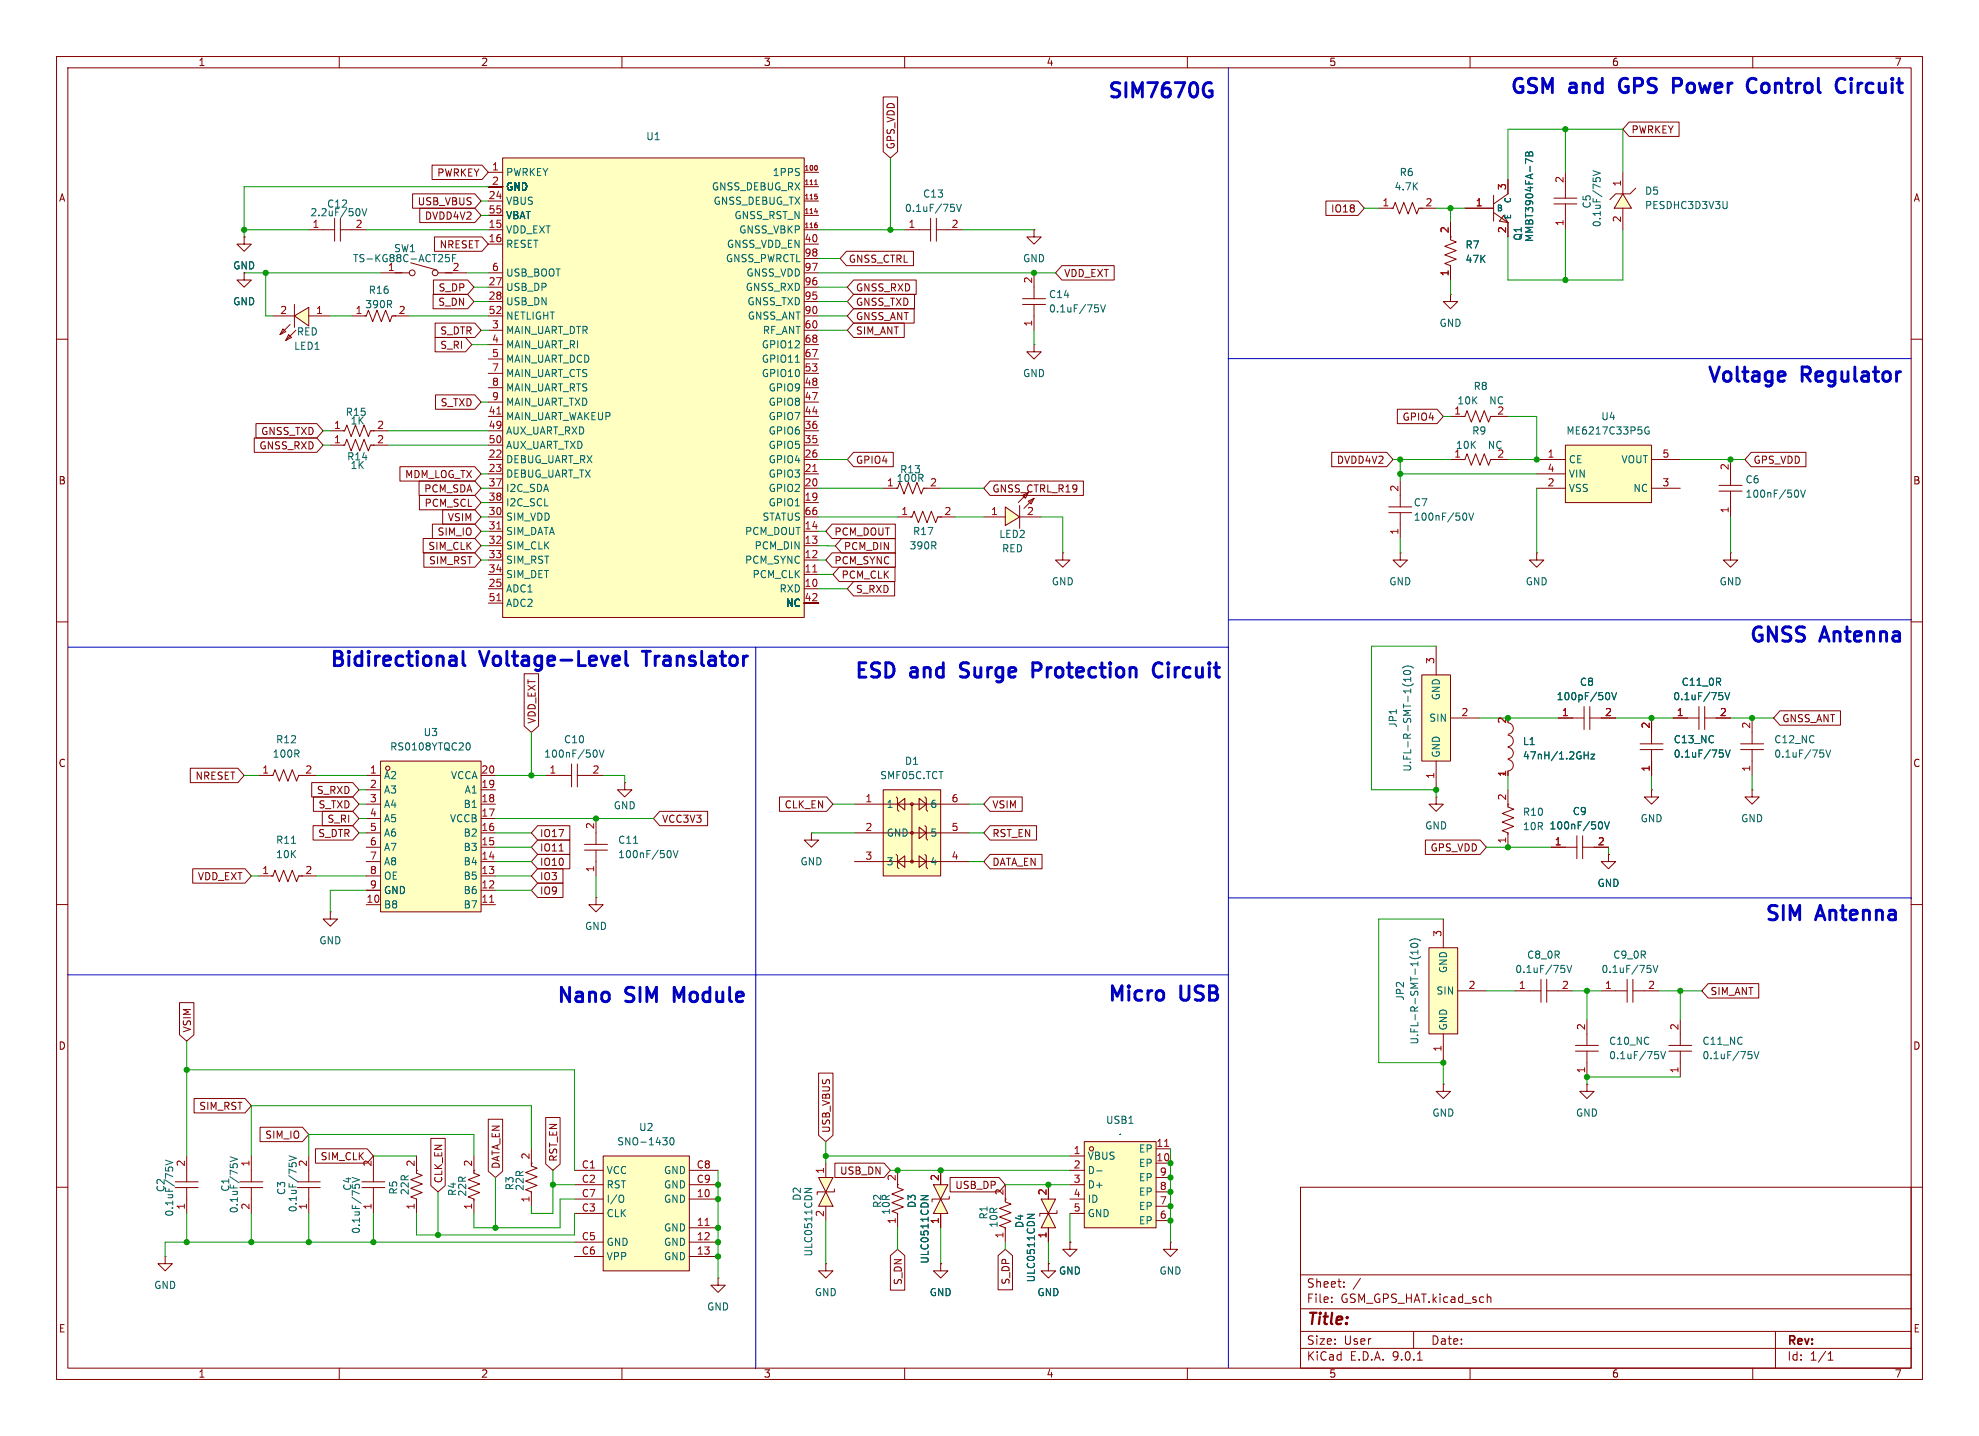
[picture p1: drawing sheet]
<svg xmlns="http://www.w3.org/2000/svg" width="350mm" height="254mm" viewBox="0 0 350 254" stroke-linecap="round" stroke-linejoin="round" font-family="sans-serif">
<defs><g id="words">
<g font-size="3.5" fill="#0000c2">
<text x="266.8" y="17.3">GSM</text>
<text x="277.6" y="17.3">and</text>
<text x="287.4" y="17.3">GPS</text>
<text x="297.9" y="17.3">Power</text>
<text x="312.1" y="17.3">Control</text>
<text x="328.8" y="17.3">Circuit</text>
<text x="195.6" y="18">SIM7670G</text>
<text x="301.7" y="68.3">Voltage</text>
<text x="318.6" y="68.3">Regulator</text>
<text x="58" y="118.6">Bidirectional</text>
<text x="85.1" y="118.6">Voltage-Level</text>
<text x="114.9" y="118.6">Translator</text>
<text x="309.1" y="114.3">GNSS</text>
<text x="322.1" y="114.3">Antenna</text>
<text x="150.8" y="120.7">ESD</text>
<text x="161" y="120.7">and</text>
<text x="170.9" y="120.7">Surge</text>
<text x="184.6" y="120.7">Protection</text>
<text x="207" y="120.7">Circuit</text>
<text x="311.9" y="163.6">SIM</text>
<text x="321.3" y="163.6">Antenna</text>
<text x="98.2" y="178.1">Nano</text>
<text x="110.7" y="178.1">SIM</text>
<text x="120.2" y="178.1">Module</text>
<text x="195.6" y="177.8">Micro</text>
<text x="208.7" y="177.8">USB</text>
</g>
<text font-size="2.8" fill="#840000" x="231" y="234.9">Title:</text>
<g font-size="2.1" fill="#840000">
<text x="231" y="228">Sheet:</text>
<text x="231" y="230.7">File:</text>
<text x="237.1" y="230.7">GSM_GPS_HAT.kicad_sch</text>
<text x="231" y="238.1">Size:</text>
<text x="237.7" y="238.1">User</text>
<text x="253" y="238.1">Date:</text>
<text x="316" y="238.3">Rev:</text>
<text x="231" y="240.9">KiCad</text>
<text x="238.7" y="240.9">E.D.A.</text>
<text x="246.3" y="240.9">9.0.1</text>
<text x="316" y="240.9">Id:</text>
<text x="320.1" y="240.9">1/1</text>
</g>
<g font-size="1.8" fill="#840000">
<text x="35" y="11.9">1</text>
<text x="85" y="11.9">2</text>
<text x="135" y="11.9">3</text>
<text x="185" y="11.9">4</text>
<text x="235" y="11.9">5</text>
<text x="285" y="11.9">6</text>
<text x="335" y="11.9">7</text>
<text x="288.4" y="23.8">PWRKEY</text>
<text x="158.4" y="26.5" transform="rotate(-90 158.4 26.5)">GPS_VDD</text>
<text x="10.3" y="35.9">A</text>
<text x="77.2" y="31.4">PWRKEY</text>
<text x="338.4" y="35.9">A</text>
<text x="73.8" y="36.5">USB_VBUS</text>
<text x="75.1" y="39.1">DVDD4V2</text>
<text x="235.3" y="37.8">IO18</text>
<text x="41.1" y="47.9">GND</text>
<text x="77.7" y="44.1">NRESET</text>
<text x="150" y="46.7">GNSS_CTRL</text>
<text x="77.5" y="51.8">S_DP</text>
<text x="151.3" y="51.8">GNSS_RXD</text>
<text x="188.1" y="49.2">VDD_EXT</text>
<text x="77.4" y="54.3">S_DN</text>
<text x="77.8" y="59.4">S_DTR</text>
<text x="151.3" y="54.3">GNSS_TXD</text>
<text x="151.3" y="56.8">GNSS_ANT</text>
<text x="151.3" y="59.4">SIM_ANT</text>
<text x="77.8" y="61.9">S_RI</text>
<text x="46.1" y="77.2">GNSS_TXD</text>
<text x="77.8" y="72.1">S_TXD</text>
<text x="248" y="74.6">GPIO4</text>
<text x="45.8" y="79.7">GNSS_RXD</text>
<text x="151.3" y="82.2">GPIO4</text>
<text x="236.3" y="82.2">DVDD4V2</text>
<text x="310" y="82.2">GPS_VDD</text>
<text x="10.3" y="85.9">B</text>
<text x="71.5" y="84.8">MDM_LOG_TX</text>
<text x="74.9" y="87.3">PCM_SDA</text>
<text x="75" y="89.9">PCM_SCL</text>
<text x="175.4" y="87.3">GNSS_CTRL_R19</text>
<text x="338.3" y="85.9">B</text>
<text x="77.3" y="94.9">SIM_IO</text>
<text x="79.1" y="92.4">VSIM</text>
<text x="147.5" y="94.9">PCM_DOUT</text>
<text x="75.7" y="97.5">SIM_CLK</text>
<text x="75.8" y="100">SIM_RST</text>
<text x="147.5" y="100">PCM_SYNC</text>
<text x="149.2" y="97.5">PCM_DIN</text>
<text x="148.7" y="102.6">PCM_CLK</text>
<text x="151.3" y="105.1">S_RXD</text>
<text x="94.9" y="128.1" transform="rotate(-90 94.9 128.1)">VDD_EXT</text>
<text x="315.1" y="128">GNSS_ANT</text>
<text x="10.3" y="135.9">C</text>
<text x="338.3" y="135.9">C</text>
<text x="34.5" y="138.1">NRESET</text>
<text x="55.9" y="140.7">S_RXD</text>
<text x="56.2" y="143.2">S_TXD</text>
<text x="138.7" y="143.2">CLK_EN</text>
<text x="175.4" y="143.2">VSIM</text>
<text x="56.2" y="148.3">S_DTR</text>
<text x="57.8" y="145.7">S_RI</text>
<text x="95.4" y="148.3">IO17</text>
<text x="117" y="145.7">VCC3V3</text>
<text x="175.4" y="148.3">RST_EN</text>
<text x="34.9" y="155.9">VDD_EXT</text>
<text x="95.4" y="155.9">IO3</text>
<text x="95.4" y="150.8">IO11</text>
<text x="95.4" y="153.4">IO10</text>
<text x="175.4" y="153.4">DATA_EN</text>
<text x="252.9" y="150.8">GPS_VDD</text>
<text x="95.4" y="158.4">IO9</text>
<text x="302.4" y="176.2">SIM_ANT</text>
<text x="10.3" y="185.9">D</text>
<text x="34" y="182.7" transform="rotate(-90 34 182.7)">VSIM</text>
<text x="338.3" y="185.9">D</text>
<text x="35.1" y="196.5">SIM_RST</text>
<text x="46.8" y="201.6">SIM_IO</text>
<text x="147" y="200.5" transform="rotate(-90 147 200.5)">USB_VBUS</text>
<text x="56.6" y="205.4">SIM_CLK</text>
<text x="78.4" y="209.4" transform="rotate(-90 78.4 209.4)">CLK_EN</text>
<text x="88.6" y="206.9" transform="rotate(-90 88.6 206.9)">DATA_EN</text>
<text x="98.7" y="205.6" transform="rotate(-90 98.7 205.6)">RST_EN</text>
<text x="148.5" y="208">USB_DN</text>
<text x="168.9" y="210.5">USB_DP</text>
<text x="159.7" y="227.4" transform="rotate(-90 159.7 227.4)">S_DN</text>
<text x="178.8" y="227.3" transform="rotate(-90 178.8 227.3)">S_DP</text>
<text x="10.3" y="235.9">E</text>
<text x="338.3" y="235.9">E</text>
<text x="35" y="243.9">1</text>
<text x="85" y="243.9">2</text>
<text x="135" y="243.9">3</text>
<text x="185" y="243.9">4</text>
<text x="235" y="243.9">5</text>
<text x="285" y="243.9">6</text>
<text x="335" y="243.9">7</text>
</g>
<g font-size="1.8" fill="#006464">
<text x="114.2" y="25">U1</text>
<text x="89.4" y="31.3">PWRKEY</text>
<text x="89.4" y="33.9">GND</text>
<text x="125.8" y="33.9">GNSS_DEBUG_RX</text>
<text x="136.6" y="31.3">1PPS</text>
<text x="163.2" y="35.2">C13</text>
<text x="246.5" y="33.9">4.7K</text>
<text x="247.5" y="31.3">R6</text>
<text x="290.8" y="34.6">D5</text>
<text x="54.8" y="38.5">2.2uF/50V</text>
<text x="57.7" y="36.9">C12</text>
<text x="89.4" y="36.4">VBUS</text>
<text x="89.4" y="39">VBAT</text>
<text x="89.4" y="41.5">VDD_EXT</text>
<text x="126.1" y="36.4">GNSS_DEBUG_TX</text>
<text x="129.8" y="39">GNSS_RST_N</text>
<text x="130.6" y="41.5">GNSS_VBKP</text>
<text x="159.9" y="37.7">0.1uF/75V</text>
<text x="281.5" y="37" transform="rotate(-90 281.5 37)">C5</text>
<text x="283.3" y="40.3" transform="rotate(-90 283.3 40.3)">0.1uF/75V</text>
<text x="290.8" y="37.2">PESDHC3D3V3U</text>
<text x="62.3" y="46.6">TS-KG88C-ACT25F</text>
<text x="69.6" y="44.8">SW1</text>
<text x="89.4" y="44">RESET</text>
<text x="128.3" y="46.6">GNSS_PWRCTL</text>
<text x="128.5" y="44">GNSS_VDD_EN</text>
<text x="180.8" y="46.6">GND</text>
<text x="259.1" y="44.2">R7</text>
<text x="259.1" y="46.7">47K</text>
<text x="269.3" y="42.7" transform="rotate(-90 269.3 42.7)">Q1</text>
<text x="271.4" y="42.9" transform="rotate(-90 271.4 42.9)">MMBT3904FA-7B</text>
<text x="65.1" y="52.2">R16</text>
<text x="68.5" y="48">1</text>
<text x="79.9" y="48">2</text>
<text x="89.4" y="49.1">USB_BOOT</text>
<text x="89.4" y="51.7">USB_DP</text>
<text x="131.8" y="51.7">GNSS_RXD</text>
<text x="131.9" y="49.1">GNSS_VDD</text>
<text x="185.4" y="52.9">C14</text>
<text x="41.1" y="54.2">GND</text>
<text x="52.4" y="59.5">RED</text>
<text x="64.5" y="54.7">390R</text>
<text x="89.4" y="54.2">USB_DN</text>
<text x="89.4" y="56.7">NETLIGHT</text>
<text x="89.4" y="59.3">MAIN_UART_DTR</text>
<text x="132.1" y="54.2">GNSS_TXD</text>
<text x="132.2" y="56.7">GNSS_ANT</text>
<text x="134.8" y="59.3">RF_ANT</text>
<text x="185.4" y="55.5">0.1uF/75V</text>
<text x="254.5" y="58">GND</text>
<text x="51.9" y="62.1">LED1</text>
<text x="89.4" y="61.8">MAIN_UART_RI</text>
<text x="89.4" y="64.4">MAIN_UART_DCD</text>
<text x="134.6" y="61.8">GPIO12</text>
<text x="134.6" y="64.4">GPIO11</text>
<text x="89.4" y="66.9">MAIN_UART_CTS</text>
<text x="89.4" y="69.4">MAIN_UART_RTS</text>
<text x="89.4" y="72">MAIN_UART_TXD</text>
<text x="134.6" y="66.9">GPIO10</text>
<text x="135.8" y="69.4">GPIO9</text>
<text x="135.8" y="72">GPIO8</text>
<text x="180.8" y="66.9">GND</text>
<text x="257.7" y="71.7">10K</text>
<text x="260.5" y="69.2">R8</text>
<text x="263.7" y="71.7">NC</text>
<text x="61" y="73.8">R15</text>
<text x="61.9" y="75.3">1K</text>
<text x="89.4" y="74.5">MAIN_UART_WAKEUP</text>
<text x="89.4" y="77.1">AUX_UART_RXD</text>
<text x="135.8" y="74.5">GPIO7</text>
<text x="135.8" y="77.1">GPIO6</text>
<text x="260.3" y="77.1">R9</text>
<text x="276.9" y="77.1">ME6217C33P5G</text>
<text x="283.1" y="74.5">U4</text>
<text x="61.3" y="81.6">R14</text>
<text x="61.9" y="83.2">1K</text>
<text x="89.4" y="79.6">AUX_UART_TXD</text>
<text x="89.4" y="82.1">DEBUG_UART_RX</text>
<text x="135.8" y="79.6">GPIO5</text>
<text x="135.8" y="82.1">GPIO4</text>
<text x="159.1" y="83.9">R13</text>
<text x="257.4" y="79.6">10K</text>
<text x="263.4" y="79.6">NC</text>
<text x="264.7" y="81">2</text>
<text x="277.4" y="82.1">CE</text>
<text x="286.7" y="82.1">VOUT</text>
<text x="89.4" y="84.7">DEBUG_UART_TX</text>
<text x="89.4" y="87.2">I2C_SDA</text>
<text x="89.4" y="89.8">I2C_SCL</text>
<text x="135.8" y="84.7">GPIO3</text>
<text x="135.8" y="87.2">GPIO2</text>
<text x="135.8" y="89.8">GPIO1</text>
<text x="158.5" y="85.4">100R</text>
<text x="249.9" y="89.8">C7</text>
<text x="277.4" y="84.7">VIN</text>
<text x="277.4" y="87.2">VSS</text>
<text x="288.8" y="87.2">NC</text>
<text x="308.6" y="85.7">C6</text>
<text x="308.6" y="88.2">100nF/50V</text>
<text x="89.4" y="92.3">SIM_VDD</text>
<text x="89.4" y="94.8">SIM_DATA</text>
<text x="131.7" y="94.8">PCM_DOUT</text>
<text x="134.8" y="92.3">STATUS</text>
<text x="161.4" y="94.8">R17</text>
<text x="176.6" y="95.4">LED2</text>
<text x="249.9" y="92.3">100nF/50V</text>
<text x="89.4" y="97.4">SIM_CLK</text>
<text x="89.4" y="99.9">SIM_RST</text>
<text x="131.7" y="99.9">PCM_SYNC</text>
<text x="133.4" y="97.4">PCM_DIN</text>
<text x="160.8" y="97.4">390R</text>
<text x="177.1" y="97.9">RED</text>
<text x="89.4" y="102.5">SIM_DET</text>
<text x="89.4" y="105">ADC1</text>
<text x="89.4" y="107.5">ADC2</text>
<text x="133" y="102.5">PCM_CLK</text>
<text x="137.8" y="105">RXD</text>
<text x="138.9" y="107.5">NC</text>
<text x="185.9" y="103.7">GND</text>
<text x="245.6" y="103.7">GND</text>
<text x="269.7" y="103.7">GND</text>
<text x="304" y="103.7">GND</text>
<text x="254.9" y="124" transform="rotate(-90 254.9 124)">GND</text>
<text x="275.2" y="124.1">100pF/50V</text>
<text x="279.3" y="121.5">C8</text>
<text x="295.8" y="124.1">0.1uF/75V</text>
<text x="297.3" y="121.5">C11_0R</text>
<text x="48.7" y="131.7">R12</text>
<text x="74.8" y="130.4">U3</text>
<text x="99.7" y="131.7">C10</text>
<text x="247.2" y="128.8" transform="rotate(-90 247.2 128.8)">JP1</text>
<text x="252.7" y="127.9">SIN</text>
<text x="269.2" y="132">L1</text>
<text x="295.9" y="131.7">C13_NC</text>
<text x="313.7" y="131.7">C12_NC</text>
<text x="48.1" y="134.2">100R</text>
<text x="68.9" y="132.9">RS0108YTQC20</text>
<text x="96.1" y="134.2">100nF/50V</text>
<text x="159.9" y="135.5">D1</text>
<text x="249.8" y="136.6" transform="rotate(-90 249.8 136.6)">U.FL-R-SMT-1(10)</text>
<text x="254.9" y="134.1" transform="rotate(-90 254.9 134.1)">GND</text>
<text x="269.2" y="134.5">47nH/1.2GHz</text>
<text x="295.9" y="134.2">0.1uF/75V</text>
<text x="313.7" y="134.2">0.1uF/75V</text>
<text x="67.8" y="138">A2</text>
<text x="67.8" y="140.6">A3</text>
<text x="67.8" y="143.1">A4</text>
<text x="79.7" y="138">VCCA</text>
<text x="81.9" y="143.1">B1</text>
<text x="82.1" y="140.6">A1</text>
<text x="108.5" y="143.4">GND</text>
<text x="155.6" y="138">SMF05C.TCT</text>
<text x="156.7" y="143.1">1</text>
<text x="164.4" y="143.1">6</text>
<text x="48.7" y="149.5">R11</text>
<text x="67.8" y="145.6">A5</text>
<text x="67.8" y="148.2">A6</text>
<text x="79.5" y="145.6">VCCB</text>
<text x="81.9" y="148.2">B2</text>
<text x="109.2" y="149.5">C11</text>
<text x="156.7" y="148.2">GND</text>
<text x="164.4" y="148.2">5</text>
<text x="252" y="146.9">GND</text>
<text x="269.2" y="144.5">R10</text>
<text x="269.2" y="147">10R</text>
<text x="273.9" y="146.9">100nF/50V</text>
<text x="278.1" y="144.4">C9</text>
<text x="290.1" y="145.6">GND</text>
<text x="307.8" y="145.6">GND</text>
<text x="48.7" y="152">10K</text>
<text x="67.8" y="150.7">A7</text>
<text x="67.8" y="153.3">A8</text>
<text x="67.8" y="155.8">OE</text>
<text x="81.9" y="150.7">B3</text>
<text x="81.9" y="153.3">B4</text>
<text x="81.9" y="155.8">B5</text>
<text x="109.2" y="152">100nF/50V</text>
<text x="141.5" y="153.3">GND</text>
<text x="156.7" y="153.3">3</text>
<text x="164.4" y="153.3">4</text>
<text x="67.8" y="158.3">GND</text>
<text x="67.8" y="160.9">B8</text>
<text x="81.9" y="158.3">B6</text>
<text x="81.9" y="160.9">B7</text>
<text x="282.4" y="157.1">GND</text>
<text x="56.4" y="167.2">GND</text>
<text x="103.4" y="164.7">GND</text>
<text x="256.1" y="172.2" transform="rotate(-90 256.1 172.2)">GND</text>
<text x="267.9" y="172.3">0.1uF/75V</text>
<text x="270" y="169.8">C8_0R</text>
<text x="283.1" y="172.3">0.1uF/75V</text>
<text x="285.2" y="169.8">C9_0R</text>
<text x="248.5" y="177.1" transform="rotate(-90 248.5 177.1)">JP2</text>
<text x="254" y="176.1">SIN</text>
<text x="251.1" y="184.9" transform="rotate(-90 251.1 184.9)">U.FL-R-SMT-1(10)</text>
<text x="256.1" y="182.4" transform="rotate(-90 256.1 182.4)">GND</text>
<text x="284.5" y="185">C10_NC</text>
<text x="301" y="185">C11_NC</text>
<text x="284.5" y="187.6">0.1uF/75V</text>
<text x="301" y="187.6">0.1uF/75V</text>
<text x="253.2" y="197.7">GND</text>
<text x="278.6" y="197.7">GND</text>
<text x="109.1" y="202.8">SNO-1430</text>
<text x="112.9" y="200.3">U2</text>
<text x="195.5" y="199">USB1</text>
<text x="107.2" y="207.9">VCC</text>
<text x="117.3" y="207.9">GND</text>
<text x="192.3" y="205.3">VBUS</text>
<text x="192.3" y="207.9">D-</text>
<text x="201.3" y="204.1">EP</text>
<text x="201.3" y="206.6">EP</text>
<text x="201.3" y="209.1">EP</text>
<text x="29.3" y="211" transform="rotate(-90 29.3 211)">C2</text>
<text x="30.8" y="215.3" transform="rotate(-90 30.8 215.3)">0.1uF/75V</text>
<text x="40.7" y="210.9" transform="rotate(-90 40.7 210.9)">C1</text>
<text x="42.3" y="214.7" transform="rotate(-90 42.3 214.7)">0.1uF/75V</text>
<text x="50.6" y="211.5" transform="rotate(-90 50.6 211.5)">C3</text>
<text x="52.7" y="214.5" transform="rotate(-90 52.7 214.5)">0.1uF/75V</text>
<text x="62.3" y="210.7" transform="rotate(-90 62.3 210.7)">C4</text>
<text x="70.5" y="211.4" transform="rotate(-90 70.5 211.4)">R5</text>
<text x="72.5" y="211.5" transform="rotate(-90 72.5 211.5)">22R</text>
<text x="80.9" y="211.7" transform="rotate(-90 80.9 211.7)">R4</text>
<text x="82.7" y="211.8" transform="rotate(-90 82.7 211.8)">22R</text>
<text x="91" y="210.6" transform="rotate(-90 91 210.6)">R3</text>
<text x="92.8" y="210.7" transform="rotate(-90 92.8 210.7)">22R</text>
<text x="107.2" y="210.4">RST</text>
<text x="107.2" y="213">I/O</text>
<text x="107.2" y="215.5">CLK</text>
<text x="117.3" y="210.4">GND</text>
<text x="117.3" y="213">GND</text>
<text x="141.8" y="212.5" transform="rotate(-90 141.8 212.5)">D2</text>
<text x="156.1" y="213.8" transform="rotate(-90 156.1 213.8)">R2</text>
<text x="157.6" y="215" transform="rotate(-90 157.6 215)">10R</text>
<text x="162.2" y="213.8" transform="rotate(-90 162.2 213.8)">D3</text>
<text x="174.9" y="215.8" transform="rotate(-90 174.9 215.8)">R1</text>
<text x="192.3" y="210.4">D+</text>
<text x="192.3" y="213">ID</text>
<text x="192.3" y="215.5">GND</text>
<text x="201.3" y="211.7">EP</text>
<text x="201.3" y="214.2">EP</text>
<text x="63.9" y="218.3" transform="rotate(-90 63.9 218.3)">0.1uF/75V</text>
<text x="107.2" y="220.6">GND</text>
<text x="117.3" y="218">GND</text>
<text x="117.3" y="220.6">GND</text>
<text x="176.6" y="217.3" transform="rotate(-90 176.6 217.3)">10R</text>
<text x="181.2" y="217.3" transform="rotate(-90 181.2 217.3)">D4</text>
<text x="201.3" y="216.8">EP</text>
<text x="107.2" y="223.1">VPP</text>
<text x="117.3" y="223.1">GND</text>
<text x="143.9" y="222.4" transform="rotate(-90 143.9 222.4)">ULC0511CDN</text>
<text x="164.4" y="223.6" transform="rotate(-90 164.4 223.6)">ULC0511CDN</text>
<text x="183.2" y="226.9" transform="rotate(-90 183.2 226.9)">ULC0511CDN</text>
<text x="187.2" y="225.7">GND</text>
<text x="205" y="225.7">GND</text>
<text x="27.2" y="228.2">GND</text>
<text x="125" y="232">GND</text>
<text x="144" y="229.5">GND</text>
<text x="164.3" y="229.5">GND</text>
<text x="183.4" y="229.5">GND</text>
</g>
<g font-size="1.8" fill="#a90000">
<text x="86.3" y="35.3">24</text>
<text x="86.9" y="30.2">1</text>
<text x="86.9" y="32.8">2</text>
<text x="266.4" y="33.7" transform="rotate(-90 266.4 33.7)">3</text>
<text x="276.6" y="32.5" transform="rotate(-90 276.6 32.5)">2</text>
<text x="286.8" y="33.1" transform="rotate(-90 286.8 33.1)">1</text>
<text x="55.2" y="40.4">1</text>
<text x="62.8" y="40.4">2</text>
<text x="86.3" y="37.8">55</text>
<text x="86.3" y="40.4">15</text>
<text x="160.6" y="40.4">1</text>
<text x="168.2" y="40.4">2</text>
<text x="244.4" y="36.6">1</text>
<text x="252" y="36.6">2</text>
<text x="256.3" y="41.3" transform="rotate(-90 256.3 41.3)">2</text>
<text x="260.9" y="36.6">1</text>
<text x="266.4" y="41.3" transform="rotate(-90 266.4 41.3)">2</text>
<text x="276.6" y="40.1" transform="rotate(-90 276.6 40.1)">1</text>
<text x="286.8" y="39.4" transform="rotate(-90 286.8 39.4)">2</text>
<text x="86.3" y="42.9">16</text>
<text x="142.2" y="42.9">40</text>
<text x="142.2" y="45.5">98</text>
<text x="86.3" y="50.5">27</text>
<text x="86.3" y="53.1">28</text>
<text x="86.9" y="48">6</text>
<text x="142.2" y="48">97</text>
<text x="142.2" y="50.5">96</text>
<text x="142.2" y="53.1">95</text>
<text x="182.6" y="50.2" transform="rotate(-90 182.6 50.2)">2</text>
<text x="256.3" y="49" transform="rotate(-90 256.3 49)">1</text>
<text x="49.5" y="55.6">2</text>
<text x="55.8" y="55.6">1</text>
<text x="62.8" y="55.6">1</text>
<text x="70.4" y="55.6">2</text>
<text x="86.3" y="55.6">52</text>
<text x="86.9" y="58.2">3</text>
<text x="142.2" y="55.6">90</text>
<text x="142.2" y="58.2">60</text>
<text x="182.6" y="57.9" transform="rotate(-90 182.6 57.9)">1</text>
<text x="86.9" y="60.7">4</text>
<text x="86.9" y="63.2">5</text>
<text x="86.9" y="65.8">7</text>
<text x="142.2" y="60.7">68</text>
<text x="142.2" y="63.2">67</text>
<text x="142.2" y="65.8">53</text>
<text x="86.9" y="68.3">8</text>
<text x="86.9" y="70.9">9</text>
<text x="142.2" y="68.3">48</text>
<text x="142.2" y="70.9">47</text>
<text x="59" y="75.9">1</text>
<text x="66.6" y="75.9">2</text>
<text x="86.3" y="73.4">41</text>
<text x="86.3" y="75.9">49</text>
<text x="142.2" y="73.4">44</text>
<text x="142.2" y="75.9">36</text>
<text x="257.1" y="73.4">1</text>
<text x="264.7" y="73.4">2</text>
<text x="59" y="78.5">1</text>
<text x="66.6" y="78.5">2</text>
<text x="86.3" y="78.5">50</text>
<text x="86.3" y="81">22</text>
<text x="86.3" y="83.6">23</text>
<text x="142.2" y="78.5">35</text>
<text x="142.2" y="81">26</text>
<text x="142.2" y="83.6">21</text>
<text x="257.1" y="81">1</text>
<text x="273.6" y="81">1</text>
<text x="273.6" y="83.6">4</text>
<text x="293.9" y="81">5</text>
<text x="305.8" y="83.3" transform="rotate(-90 305.8 83.3)">2</text>
<text x="86.3" y="86.1">37</text>
<text x="86.3" y="88.6">38</text>
<text x="142.2" y="86.1">20</text>
<text x="142.2" y="88.6">19</text>
<text x="156.8" y="86.1">1</text>
<text x="164.4" y="86.1">2</text>
<text x="247.4" y="87.1" transform="rotate(-90 247.4 87.1)">2</text>
<text x="273.6" y="86.1">2</text>
<text x="293.9" y="86.1">3</text>
<text x="86.3" y="91.2">30</text>
<text x="86.3" y="93.7">31</text>
<text x="142.2" y="91.2">66</text>
<text x="142.2" y="93.7">14</text>
<text x="159.3" y="91.2">1</text>
<text x="166.9" y="91.2">2</text>
<text x="175.2" y="91.2">1</text>
<text x="181.5" y="91.2">2</text>
<text x="247.4" y="94.7" transform="rotate(-90 247.4 94.7)">1</text>
<text x="305.8" y="90.9" transform="rotate(-90 305.8 90.9)">1</text>
<text x="86.3" y="96.3">32</text>
<text x="86.3" y="98.8">33</text>
<text x="86.3" y="101.3">34</text>
<text x="142.2" y="96.3">13</text>
<text x="142.2" y="98.8">12</text>
<text x="142.2" y="101.3">11</text>
<text x="86.3" y="103.9">25</text>
<text x="86.3" y="106.4">51</text>
<text x="142.2" y="103.9">10</text>
<text x="142.2" y="106.4">42</text>
<text x="253.7" y="117.5" transform="rotate(-90 253.7 117.5)">3</text>
<text x="258.4" y="126.7">2</text>
<text x="266.4" y="128.1" transform="rotate(-90 266.4 128.1)">2</text>
<text x="276.2" y="126.7">1</text>
<text x="283.8" y="126.7">2</text>
<text x="291.8" y="129" transform="rotate(-90 291.8 129)">2</text>
<text x="296.5" y="126.7">1</text>
<text x="304.1" y="126.7">2</text>
<text x="309.6" y="129" transform="rotate(-90 309.6 129)">2</text>
<text x="46.3" y="136.9">1</text>
<text x="53.9" y="136.9">2</text>
<text x="65.3" y="136.9">1</text>
<text x="85" y="136.9">20</text>
<text x="97.1" y="136.9">1</text>
<text x="104.7" y="136.9">2</text>
<text x="253.7" y="137.9" transform="rotate(-90 253.7 137.9)">1</text>
<text x="266.4" y="137.5" transform="rotate(-90 266.4 137.5)">1</text>
<text x="291.8" y="136.6" transform="rotate(-90 291.8 136.6)">1</text>
<text x="309.6" y="136.6" transform="rotate(-90 309.6 136.6)">1</text>
<text x="65.3" y="139.4">2</text>
<text x="65.3" y="142">3</text>
<text x="85" y="139.4">19</text>
<text x="85" y="142">18</text>
<text x="153" y="142">1</text>
<text x="168.2" y="142">6</text>
<text x="266.4" y="141.7" transform="rotate(-90 266.4 141.7)">2</text>
<text x="65.3" y="144.5">4</text>
<text x="65.3" y="147.1">5</text>
<text x="65.3" y="149.6">6</text>
<text x="85" y="144.5">17</text>
<text x="85" y="147.1">16</text>
<text x="85" y="149.6">15</text>
<text x="105.2" y="146.8" transform="rotate(-90 105.2 146.8)">2</text>
<text x="153" y="147.1">2</text>
<text x="168.2" y="147.1">5</text>
<text x="266.4" y="149.3" transform="rotate(-90 266.4 149.3)">1</text>
<text x="274.9" y="149.6">1</text>
<text x="282.5" y="149.6">2</text>
<text x="46.3" y="154.7">1</text>
<text x="53.9" y="154.7">2</text>
<text x="65.3" y="152.1">7</text>
<text x="65.3" y="154.7">8</text>
<text x="85" y="152.1">14</text>
<text x="85" y="154.7">13</text>
<text x="105.2" y="154.4" transform="rotate(-90 105.2 154.4)">1</text>
<text x="153" y="152.1">3</text>
<text x="168.2" y="152.1">4</text>
<text x="64.7" y="159.8">10</text>
<text x="65.3" y="157.2">9</text>
<text x="85" y="157.2">12</text>
<text x="85" y="159.8">11</text>
<text x="255" y="165.8" transform="rotate(-90 255 165.8)">3</text>
<text x="259.6" y="175">2</text>
<text x="268.5" y="175">1</text>
<text x="276.2" y="175">2</text>
<text x="283.8" y="175">1</text>
<text x="291.4" y="175">2</text>
<text x="280.4" y="182.3" transform="rotate(-90 280.4 182.3)">2</text>
<text x="296.9" y="182.3" transform="rotate(-90 296.9 182.3)">2</text>
<text x="255" y="186.1" transform="rotate(-90 255 186.1)">1</text>
<text x="280.4" y="189.9" transform="rotate(-90 280.4 189.9)">1</text>
<text x="296.9" y="189.9" transform="rotate(-90 296.9 189.9)">1</text>
<text x="204.4" y="202.9">11</text>
<text x="32.8" y="206.4" transform="rotate(-90 32.8 206.4)">2</text>
<text x="44.2" y="206.4" transform="rotate(-90 44.2 206.4)">1</text>
<text x="54.4" y="206.4" transform="rotate(-90 54.4 206.4)">2</text>
<text x="65.8" y="206.4" transform="rotate(-90 65.8 206.4)">2</text>
<text x="73.4" y="206.4" transform="rotate(-90 73.4 206.4)">2</text>
<text x="83.6" y="206.4" transform="rotate(-90 83.6 206.4)">2</text>
<text x="93.7" y="205.2" transform="rotate(-90 93.7 205.2)">2</text>
<text x="102.8" y="206.8">C1</text>
<text x="102.8" y="209.3">C2</text>
<text x="123.1" y="206.8">C8</text>
<text x="123.1" y="209.3">C9</text>
<text x="145.8" y="207.7" transform="rotate(-90 145.8 207.7)">1</text>
<text x="158.5" y="209" transform="rotate(-90 158.5 209)">2</text>
<text x="166.1" y="209" transform="rotate(-90 166.1 209)">2</text>
<text x="189.8" y="204.2">1</text>
<text x="189.8" y="206.8">2</text>
<text x="189.8" y="209.3">3</text>
<text x="204.4" y="205.5">10</text>
<text x="205" y="208">9</text>
<text x="32.8" y="214.1" transform="rotate(-90 32.8 214.1)">1</text>
<text x="44.2" y="214.1" transform="rotate(-90 44.2 214.1)">2</text>
<text x="54.4" y="214.1" transform="rotate(-90 54.4 214.1)">1</text>
<text x="65.8" y="214.1" transform="rotate(-90 65.8 214.1)">1</text>
<text x="73.4" y="214.1" transform="rotate(-90 73.4 214.1)">1</text>
<text x="83.6" y="214.1" transform="rotate(-90 83.6 214.1)">1</text>
<text x="93.7" y="212.8" transform="rotate(-90 93.7 212.8)">1</text>
<text x="102.8" y="211.8">C7</text>
<text x="102.8" y="214.4">C3</text>
<text x="123.1" y="211.8">10</text>
<text x="145.8" y="215.3" transform="rotate(-90 145.8 215.3)">2</text>
<text x="177.5" y="211.5" transform="rotate(-90 177.5 211.5)">2</text>
<text x="185.2" y="211.5" transform="rotate(-90 185.2 211.5)">2</text>
<text x="189.8" y="211.8">4</text>
<text x="189.8" y="214.4">5</text>
<text x="205" y="210.6">8</text>
<text x="205" y="213.1">7</text>
<text x="205" y="215.6">6</text>
<text x="102.8" y="219.5">C5</text>
<text x="102.8" y="222">C6</text>
<text x="123.1" y="216.9">11</text>
<text x="123.1" y="219.5">12</text>
<text x="123.1" y="222">13</text>
<text x="158.5" y="216.6" transform="rotate(-90 158.5 216.6)">1</text>
<text x="166.1" y="216.6" transform="rotate(-90 166.1 216.6)">1</text>
<text x="177.5" y="219.1" transform="rotate(-90 177.5 219.1)">1</text>
<text x="185.2" y="219.1" transform="rotate(-90 185.2 219.1)">1</text>
</g>
<g font-size="1.4" fill="#006464">
<text x="264.7" y="37.6">B</text>
<text x="267.4" y="38.9" transform="rotate(-90 267.4 38.9)">E</text>
<text x="267.4" y="36.1" transform="rotate(-90 267.4 36.1)">C</text>
</g>
<g font-size="1.2" fill="#a90000">
<text x="142.2" y="30.2">100</text>
<text x="142.2" y="32.8">111</text>
<text x="142.2" y="35.3">115</text>
<text x="142.2" y="37.8">114</text>
<text x="142.2" y="40.4">116</text>
</g>
</g></defs>
<g fill="none" stroke="#840000" stroke-width=".18">
<path d="M10 10h330v234h-330zM12 12h326v230h-326zM60 10v2M110 10v2M160 10v2M210 10v2M260 10v2M310 10v2M164.6 38.6v4.1M165.6 38.6v4.1M160 40.6h4.6M165.6 40.6h4.6"/>
<path d="M182.9 40.6v1.3h1.2l-1.2 1.3-1.3-1.3h1.3M182.9 40.6h.1M10 60h2M338 60h2M10 110h2M338 110h2M45.7 137.2h2.6l.3-1.1 .8 2.1 .8-2.1 .7 2.1 .8-2.1 .8 2.1 .3-1h.3M53 137.2h2.9M10 160h2M45.7 154.9h2.6l.3-1 .8 2.1 .8-2.1 .7 2.1 .8-2.1 .8 2.1 .3-1.1h.3M53 154.9h2.9M338 160h2"/>
<path d="M10 210h2M31 210.1h4.1M31 209h4.1M33 204.5v4.5M33 210.1v4.5M42.4 210.1h4.1M42.4 209h4.1M44.4 204.5v4.5M44.4 210.1v4.5M230 210h108v32h-108zM338 210h2M29.2 222.3v1.2h1.3l-1.3 1.3-1.3-1.3h1.3"/>
<path d="M29.2 222.3h.1M230 238.5h108M230 235.5h108M230 231.5h108M230 225.5h108M235.5 230.2v.2M235.5 229.5v.1M237.7 227.5v.2M237.7 226.8v.1M240.6 226.1l-1.3 1.9M250 235.5v3M263.1 229.5h.5l.1 .9"/>
<path d="M314 235.5v6.5M323.3 239.5l.5-.4v1.5M60 242v2M110 242v2M160 242v2M210 242v2M250.7 240.6h.8M260 242v2M310 242v2M323.3 240.6h.9"/>
</g>
<path d="M168.2 36.1h.6M168.6 36.6l.2 .3v.3l-.2 .2M169.2 36.1l.4 1.3 .4-1.3M51.5 149.2h.8M29.3 206.5v.6M29.3 205.2l1.3 .4-1.3 .5M29.8 206.7l.2-.3h.3l.3 .3M40.7 205.9v.6M40.7 204.6l1.3 .4-1.3 .5M41.2 206.1l.2-.3h.3l.3 .3" fill="none" stroke="#006464" stroke-width=".18"/>
<g fill="#ffffc2">
<path d="M52.1 55.9l2.5-1.5v3.3z"/>
<path d="M51.1 59.2l.5 .5-1.1 .5z"/>
<path d="M50 58.2l.5 .5-1 .5z"/>
</g>
<g fill="none" stroke="#840000" stroke-width=".18">
<path d="M59.2 38.6v4.1M60.2 38.6v4.1M243.8 36.8h2.6l.4-1 .7 2 .8-2 .7 2 .8-2 .8 2 .4-1h.2M251.1 36.8h2.9M256.5 39.4v2.9M43.2 48.3v1.2h1.2l-1.2 1.3-1.3-1.3h1.3M48.3 55.9h3.8M50 58.2l.5 .5-1 .5zM51.1 59.2l.5 .5-1.1 .5zM51.3 57.4l-1.8 1.8M52.1 55.9l2.5-1.5v3.3zM52.1 53.9v4"/>
<path d="M52.3 58.4l-1.8 1.8M54.6 55.9h3.8M54.6 40.6h4.6M60.2 40.6h4.6M180.9 53.9h4M180.9 52.8h4M182.9 48.3v4.5M182.9 53.9v4.5M256.5 42.2v.2l1.1 .4-2.1 .8 2.1 .7-2.1 .8 2.1 .7-2.1 .8 1 .4v2.5M256.5 52.1v1.2h1.3l-1.3 1.3-1.2-1.3h1.2M256.5 52.1h.1M58.4 78.7h2.6l.3-1 .8 2.1 .8-2.1 .7 2.1 .8-2.1 .8 2.1 .3-1.1h.3"/>
<path d="M65.7 78.7h2.9M182.9 61v1.2h1.2l-1.2 1.3-1.3-1.3h1.3M182.9 61h.1M245.6 90.7h4.1M245.6 89.7h4.1M247.6 97.8v1.3h1.3l-1.3 1.2-1.2-1.2h1.2M247.6 97.8h.1M247.6 85.1v4.6M247.6 90.7v4.6M271.8 97.8v1.3h1.2l-1.2 1.2-1.3-1.2h1.3M271.8 97.8h.1M304 86.9h4.1"/>
<path d="M304 85.8h4.1M306.1 97.8v1.3h1.2l-1.2 1.2-1.3-1.2h1.3M306.1 97.8h.1M306.1 81.3v4.5M306.1 86.9v4.5M274.3 149.9h4.6M278.9 147.8v4.1M279.9 149.9h4.6M279.9 147.8v4.1M284.5 151.1v1.3h1.2l-1.2 1.3-1.3-1.3h1.3M284.5 151.1h.1M52.6 210.1h4"/>
<path d="M52.6 209h4M54.6 204.5v4.5M54.6 210.1v4.5"/>
</g>
<g fill="none" stroke="#006464" stroke-width=".18">
<path d="M63.5 37l.2 .4-.2 .7M64 36.9l.4 1.3 .5-1.3M193.6 53.9h.6M194.1 54.4l.2 .2v.3l-.2 .3M194.7 53.9l.4 1.3 .4-1.3M259.1 90.7a.79 .79 0 0 1 0 1.3M259.8 90.7l.4 1.3 .4-1.3M317.8 86.7a.79 .79 0 0 1 0 1.3M318.5 86.7l.4 1.3 .4-1.3M283.1 145.4a.79 .79 0 0 1 0 1.2M283.8 145.4l.4 1.2 .4-1.2M51.1 205.7v.6"/>
<path d="M51.1 204.4l1.3 .5-1.3 .4M51.6 205.9l.3-.2h.3l.2 .2"/>
</g>
<path d="M251.5 119.4h5v15.2h-5z" fill="#ffffc2"/>
<path d="M251.5 119.4h5v15.2h-5zM254 114.3v5.1M254 134.6v5.1M256.5 127h5.1M290.1 132.6h4M290.1 131.6h4M292.1 127v4.6M292.1 132.6v4.6M64 210.1h4.1M64 209h4.1M66 204.5v4.5M66 210.1v4.5" fill="none" stroke="#840000" stroke-width=".18"/>
<path d="M248 118.2a1.46 1.46 0 0 1 2 0M248.3 118.8a.75 .75 0 0 1 1.2 .2 .72 .72 0 0 1-1.3-.1zM249.5 119.8v.7M248 121a1.46 1.46 0 0 0 2 0M249.5 120.2h-1.3l.4 .3M304.1 132.7h.6M304.5 133.1l.3 .3v.3l-.3 .2M305.2 132.7l.4 1.2 .4-1.2M62.3 208.3l1.3 .4-1.3 .4M62.9 209.5h.4l.3 .2" fill="none" stroke="#006464" stroke-width=".18"/>
<path d="M276.9 78.7h15.2v10.2h-15.2z" fill="#ffffc2"/>
<path d="M276.9 78.7h15.2v10.2h-15.2zM271.8 81.3h5.1M271.8 83.8h5.1M271.8 86.4h5.1M292.1 81.3h5.1M292.1 86.4h5.1M309.9 139.7v1.3h1.2l-1.2 1.2-1.3-1.2h1.3M309.9 139.7h.1" fill="none" stroke="#840000" stroke-width=".18"/>
<path d="M291.6 75.6a.59 .59 0 0 0-.7 .5 .59 .59 0 0 0 .7 .6l.1-.5h-.3" fill="none" stroke="#006464" stroke-width=".18"/>
<g fill="#ffffc2">
<path d="M144.8 208.3h2.5l-1.3 2.5z"/>
<path d="M146 210.8l1.3 2.6h-2.5z"/>
</g>
<g fill="none" stroke="#840000" stroke-width=".18">
<path d="M256.5 73.7h2.6l.4-1.1 .7 2.1 .8-2.1 .7 2.1 .8-2.1 .8 2.1 .4-1h.2M263.8 73.7h2.9M156.2 86.4h2.5l.4-1.1 .8 2.1 .8-2.1 .7 2.1 .8-2.1 .7 2.1 .4-1h.3M163.5 86.4h2.9M256.5 81.3h2.6l.4-1 .7 2 .8-2 .7 2 .8-2 .8 2 .4-1h.2M263.8 81.3h2.9M266.7 139.7v2.9M266.7 134.3a1.01 1.01 0 0 1 .9 1.1 1.01 1.01 0 0 1-.9 1M266.7 132.2a1.01 1.01 0 0 1 .9 1 1.01 1.01 0 0 1-.9 1M266.7 130a1.01 1.01 0 0 1 .9 1.1 1.01 1.01 0 0 1-.9 1M266.7 127.8a1.01 1.01 0 0 1 .9 1.1 1.01 1.01 0 0 1-.9 1M275.6 127h4.6"/>
<path d="M280.2 125v4M281.2 127h4.5M281.2 125v4M295.9 127h4.6M300.5 125v4M301.5 127h4.6M301.5 125v4M307.8 132.6h4.1M307.8 131.6h4.1M309.9 127v4.6M309.9 132.6v4.6M143.5 147.3v1.3h1.3l-1.3 1.3-1.3-1.3h1.3"/>
<path d="M143.5 147.3h.1M254 141v1.2h1.3l-1.3 1.3-1.3-1.3h1.3M254 141h.1M266.7 142.5v.2l1 .4-2 .8 2 .8-2 .7 2 .8-2 .7 1 .4v2.6M73.7 207.3v.2l1 .4-2.1 .8 2.1 .7-2.1 .8 2.1 .7-2.1 .8 1.1 .4v2.5M73.7 204.5v2.9M83.8 207.3v.2l1 .4-2 .8 2 .7-2 .8 2 .7-2 .8 1 .4v2.5M83.8 204.5v2.9M144.8 208.3h2.5l-1.3 2.5zM146 210.8l1.3 2.6h-2.5zM146 205.7v2.6M146 213.4v2.5"/>
<path d="M147.6 210.3v.5h-3.1v.5M158.7 209.8v.3l1.1 .3-2.1 .8 2.1 .8-2.1 .7 2.1 .8-2.1 .7 1 .4v2.6M158.7 207v2.9M146 223.5v1.3h1.3l-1.3 1.3-1.2-1.3h1.2M146 223.5h.1"/>
</g>
<path d="M280.2 133.6h.7M280.9 133v1.3M281.4 133.4h.7l-.7 .9h.7M284.4 122.5a.79 .79 0 0 1 0 1.3M285.1 122.5l.4 1.3 .4-1.3M304 122.5h.6M304.5 123l.2 .2v.3l-.2 .3M305.1 122.5l.4 1.3 .4-1.3M321.9 132.7h.6M322.3 133.1l.3 .3v.3l-.3 .2M322.9 132.7l.5 1.2 .4-1.2M142.3 210.2h1.3l-1.3 .7" fill="none" stroke="#006464" stroke-width=".18"/>
<g fill="#ffffc2">
<path d="M156.2 139.7h10.2v15.2h-10.2z"/>
<path d="M158.7 142.2l1.3-1v2.1z"/>
<path d="M158.7 152.4l1.3-1v2z"/>
<path d="M162.6 141.2l1.2 1-1.2 1.1z"/>
<path d="M162.6 146.3l1.2 1-1.2 1z"/>
<path d="M162.6 151.4l1.2 1-1.2 1z"/>
</g>
<g fill="none" stroke="#840000" stroke-width=".18">
<path d="M156.2 139.7h10.2v15.2h-10.2zM151.1 142.2h20.3M151.1 147.3h20.3M151.1 152.4h20.3M158.5 141l.2 .2v2.1l.3 .2M158.5 151.1l.2 .3v2l.3 .3M158.7 142.2l1.3-1v2.1zM158.7 152.4l1.3-1v2zM161.3 142.2v10.2M162.6 141.2l1.2 1-1.2 1.1zM162.6 146.3l1.2 1-1.2 1zM162.6 151.4l1.2 1-1.2 1z"/>
<path d="M163.6 141l.2 .2v2.1l.3 .2M163.6 146.1l.2 .2v2l.3 .3M163.6 151.1l.2 .3v2l.3 .3"/>
<circle cx="161.3" cy="142.2" r=".25"/>
<circle cx="161.3" cy="152.4" r=".25"/>
<circle cx="161.3" cy="147.3" r=".25"/>
</g>
<path d="M106.7 204.5h15.2v20.3h-15.2z" fill="#ffffc2"/>
<g fill="none" stroke="#840000" stroke-width=".18">
<path d="M58.4 76.2h2.6l.3-1 .8 2 .8-2 .7 2 .8-2 .8 2 .3-1h.3M65.7 76.2h2.9M158.7 91.4h2.6l.4-1 .7 2.1 .8-2.1 .8 2.1 .7-2.1 .8 2.1 .4-1.1h.2M166 91.4h2.9M292.1 139.7v1.3h1.3l-1.3 1.2-1.3-1.2h1.3M292.1 139.7h.1M283.2 175.3h4.6M287.8 173.2v4.1M288.8 175.3h4.6M288.8 173.2v4.1M255.3 191.8v1.2h1.2l-1.2 1.3-1.3-1.3h1.3M255.3 191.8h.1"/>
<path d="M101.6 207h5.1M101.6 209.6h5.1M101.6 212.1h5.1M101.6 214.6h5.1M101.6 219.7h5.1M106.7 204.5h15.2v20.3h-15.2zM121.9 207h5.1M121.9 209.6h5.1M121.9 212.1h5.1M121.9 219.7h5.1M121.9 217.2h5.1M101.6 222.3h5.1"/>
<path d="M121.9 222.3h5.1M127 226.1v1.2h1.3l-1.3 1.3-1.3-1.3h1.3M127 226.1h.1"/>
</g>
<path d="M291.3 170.8h.6M291.8 171.2l.2 .3v.3l-.2 .2M292.4 170.8l.4 1.2 .4-1.2M110 211.4l.1 .1a.81 .81 0 0 1-.1 1.2M117.2 201.2h.8l-.4 .5M117.9 201.8v.6M118.6 201.4l.2-.2a.68 .68 0 0 1 .4 .7 .68 .68 0 0 1-.4 .6l-.2-.1-.1-.4z" fill="none" stroke="#006464" stroke-width=".18"/>
<path d="M124.7 216.8h.7" fill="none" stroke="#a90000" stroke-width=".18"/>
<g fill="#ffffc2">
<path d="M177.8 89.7l2.5 1.7-2.5 1.6z"/>
<path d="M181.9 88.7l1-.6-.5 1.1z"/>
</g>
<g fill="none" stroke="#840000" stroke-width=".18">
<path d="M174 91.4h3.8M177.8 89.7l2.5 1.7-2.5 1.6zM180.3 89.4v4.1M180.3 91.4h3.8M181.9 88.7l1-.6-.5 1.1zM181.9 87.1l-1.8 1.8M182.9 88.1l-1.8 1.8M268 175.3h4.5M272.5 173.2v4.1M273.6 175.3h4.5M273.6 173.2v4.1M278.6 185.9h4.1"/>
<path d="M278.6 184.9h4.1M280.7 180.3v4.6M280.7 185.9v4.6M94 206v.2l1 .4-2 .8 2 .8-2 .7 2 .8-2 .7 1 .4v2.6M94 203.2v2.9"/>
</g>
<path d="M276.1 170.8h.6M276.5 171.2l.3 .3v.3l-.3 .2M277.1 170.8l.5 1.2 .4-1.2M292.7 186h.6M293.1 186.5l.3 .2v.3l-.3 .3M293.7 186l.4 1.3 .5-1.3" fill="none" stroke="#006464" stroke-width=".18"/>
<g fill="#ffffc2">
<path d="M166.4 212.1l1.2 2.5h-2.5z"/>
<path d="M165.1 209.6h2.5l-1.2 2.5z"/>
</g>
<path d="M165.1 209.6h2.5l-1.2 2.5zM166.4 212.1l1.2 2.5h-2.5zM166.4 207v2.6M166.4 214.6v2.6M167.9 211.6v.5h-3.1v.5M189.2 219.7v1.3h1.3l-1.3 1.3-1.2-1.3h1.2M189.2 219.7h.1M166.4 223.5v1.3h1.2l-1.2 1.3-1.3-1.3h1.3M166.4 223.5h.1" fill="none" stroke="#840000" stroke-width=".18"/>
<path d="M162.9 211.5h1.3l-1.3 .7" fill="none" stroke="#006464" stroke-width=".18"/>
<g fill="#ffffc2">
<path d="M185.4 214.6l1.3 2.6h-2.6z"/>
<path d="M184.1 212.1h2.6l-1.3 2.5z"/>
</g>
<g fill="none" stroke="#840000" stroke-width=".18">
<path d="M188 97.8v1.3h1.2l-1.2 1.2-1.3-1.2h1.3M188 97.8h.1M280.7 191.8v1.2h1.2l-1.2 1.3-1.3-1.3h1.3M280.7 191.8h.1M177.8 212.3v.3l1 .4-2 .7 2 .8-2 .8 2 .7-2 .8 1 .4v2.5M177.8 209.6v2.8M184.1 212.1h2.6l-1.3 2.5zM185.4 214.6l1.3 2.6h-2.6zM185.4 209.6v2.5M185.4 217.2v2.5M186.9 214.1v.5h-3v.5M207 219.7v1.3h1.3l-1.3 1.3-1.3-1.3h1.3"/>
<path d="M207 219.7h.1M185.4 223.5v1.3h1.3l-1.3 1.3-1.3-1.3h1.3M185.4 223.5h.1"/>
</g>
<path d="M181.7 214.8h1.3l-1.3 .7" fill="none" stroke="#006464" stroke-width=".18"/>
<path d="M191.8 201.9h12.7v15.3h-12.7z" fill="#ffffc2"/>
<g fill="none" stroke="#840000" stroke-width=".18">
<path d="M189.2 204.5h2.6M189.2 207h2.6M189.2 209.6h2.6M189.2 212.1h2.6M189.2 214.6h2.6M191.8 201.9h12.7v15.3h-12.7zM204.5 203.2h2.5M204.5 205.7h2.5M204.5 208.3h2.5M204.5 210.8h2.5M204.5 213.4h2.5M204.5 215.9h2.5"/>
<circle cx="193" cy="203.2" r=".38"/>
</g>
<path d="M194 207.1h.9M198.1 200.7h.1" fill="none" stroke="#006464" stroke-width=".18"/>
<path d="M206 202.8h.7" fill="none" stroke="#a90000" stroke-width=".18"/>
<path d="M252.7 167.6h5.1v15.3h-5.1z" fill="#ffffc2"/>
<path d="M252.7 167.6h5.1v15.3h-5.1zM255.3 162.6v5M257.8 175.3h5.1M255.3 182.9v5.1M295.1 185.9h4.1M295.1 184.9h4.1M297.2 180.3v4.6M297.2 185.9v4.6" fill="none" stroke="#840000" stroke-width=".18"/>
<path d="M249.3 169.2a1.46 1.46 0 0 0 2 0M249.3 166.4a1.46 1.46 0 0 1 2 0M249.6 167a.75 .75 0 0 1 1.2 .3 .72 .72 0 0 1-1.3-.1zM250.8 168.1v.7M250.8 168.4h-1.3l.4 .4M309.2 186h.6M309.6 186.5l.3 .2v.3l-.3 .3M310.2 186l.5 1.3 .4-1.3" fill="none" stroke="#006464" stroke-width=".18"/>
<path d="M265.9 38.1l.8 1.3-1.5-.3z" fill="#ffffc2"/>
<path d="M259.1 36.8h5.1M264.2 34.5v4.6M264.2 37.6l2.5 1.8M265.9 38.1l.8 1.3-1.5-.3zM266.7 31.8v2.5l-2.5 1.8M266.7 39.4v2.5" fill="none" stroke="#840000" stroke-width=".18"/>
<path d="M269.9 27l.3-.1 .2 .3 .1-.3 .3-.1 .3 .3v.5h-1.3zM270.4 27.2v.4M271.1 28.6l-1.3-.5v.8" fill="none" stroke="#006464" stroke-width=".18"/>
<path d="M88.9 27.9h53.3v81.3h-53.3z" fill="#ffffc2"/>
<g fill="none" stroke="#840000" stroke-width=".18">
<path d="M86.4 30.5h2.5M86.4 33h2.5M86.4 35.6h2.5M86.4 38.1h2.5M88.9 27.9h53.3v81.3h-53.3zM142.2 30.5h2.6M142.2 33h2.6M142.2 35.6h2.6M142.2 38.1h2.6M62.2 55.9h2.6l.4-1 .7 2 .8-2 .7 2 .8-2 .8 2 .3-1h.3M67.3 48.3h5.1M69.5 55.9h2.9"/>
<path d="M72.6 46.5l4.6 1.2M77.5 48.3h5M86.4 40.6h2.5M86.4 43.2h2.5M86.4 48.3h2.5M86.4 50.8h2.5M86.4 53.3h2.5M86.4 55.9h2.5M86.4 58.4h2.5M142.2 40.6h2.6M142.2 43.2h2.6M142.2 48.3h2.6"/>
<path d="M142.2 50.8h2.6M142.2 53.3h2.6M142.2 55.9h2.6M142.2 58.4h2.6M142.2 45.7h2.6M86.4 61h2.5M86.4 63.5h2.5M86.4 66h2.5M86.4 68.6h2.5M86.4 71.1h2.5M86.4 73.7h2.5M86.4 76.2h2.5"/>
<path d="M86.4 78.7h2.5M142.2 61h2.6M142.2 63.5h2.6M142.2 66h2.6M142.2 68.6h2.6M142.2 71.1h2.6M142.2 73.7h2.6M142.2 76.2h2.6M142.2 78.7h2.6M86.4 81.3h2.5M86.4 83.8h2.5M86.4 86.4h2.5"/>
<path d="M86.4 88.9h2.5M86.4 91.4h2.5M86.4 94h2.5M86.4 96.5h2.5M86.4 99.1h2.5M142.2 81.3h2.6M142.2 83.8h2.6M142.2 86.4h2.6M142.2 88.9h2.6M142.2 91.4h2.6M142.2 94h2.6M142.2 96.5h2.6"/>
<path d="M142.2 99.1h2.6M86.4 101.6h2.5M86.4 104.1h2.5M86.4 106.7h2.5M142.2 101.6h2.6M142.2 104.1h2.6M142.2 106.7h2.6"/>
<circle cx="72.9" cy="48.3" r=".51"/>
<circle cx="77" cy="48.3" r=".51"/>
</g>
<path d="M144.1 32.7h.5M144.1 37.5h.5M144.1 34.3h.4M144.2 31.9l.1-.1v.9M144.5 29.3v.7M144.5 34.7v.5M144.5 39.8v.4M87.9 73.2h.7M87.9 93.6h.7M143.8 83.4h.7M87.9 106.3h.7M143.8 101.2h.7" fill="none" stroke="#a90000" stroke-width=".18"/>
<path d="M78.8 46.2l.1 .1 .5-.1M79.4 45h-.6v.6l.1-.1 .5 .1 .1 .2-.1 .4M80 45.6h.5M80.6 45h-.6v1.3M140.7 64.1h.7" fill="none" stroke="#006464" stroke-width=".18"/>
<path d="M287 34.3l1.5 2.5h-3z" fill="#ffffc2"/>
<path d="M287 34.3l1.5 2.5h-3zM287 30.5v3.8M287 36.8v3.8M289.3 33.3l-1 1h-2.6l-1 1M58.4 161.3v1.3h1.3l-1.3 1.2-1.3-1.2h1.3M58.4 161.3h.1" fill="none" stroke="#840000" stroke-width=".18"/>
<path d="M305.5 35.6v1.1l-.2 .1" fill="none" stroke="#006464" stroke-width=".18"/>
<path d="M67.3 134.6h17.8v26.7h-17.8z" fill="#ffffc2"/>
<g fill="none" stroke="#840000" stroke-width=".18">
<path d="M156.2 17.1h2.6v9.7l-1.3 1.1-1.3-1.1zM73 34.3h11l1.1 1.3-1.1 1.2h-11zM74.2 36.8h9.8l1.1 1.3-1.1 1.3h-9.8zM76.4 29.2h8.8l1.2 1.3-1.2 1.3h-8.8zM234.5 35.6h5.7l1.1 1.2-1.1 1.3h-5.7zM256.5 39.4v2.5M259.1 36.8h5.1M266.7 31.8v2.5M266.7 39.4v2.5M274.8 36.1h4.1M274.8 35h4.1M276.9 30.5v4.5"/>
<path d="M276.9 36.1v4.5M288.1 21.6h8.9v2.5h-8.9l-1.1-1.2zM43.2 41.9v1.3h1.2l-1.2 1.3-1.3-1.3h1.3M43.2 41.9h.1M76.6 52.1h6.1l1.1 1.2-1.1 1.3h-6.1zM76.7 49.5h6l1.1 1.3-1.1 1.3h-6zM76.8 41.9h8.4l1.2 1.3-1.2 1.3h-8.4zM77 59.7h5.3l1.1 1.3-1.1 1.2h-5.3zM77 57.1h7l1.1 1.3-1.1 1.3h-7zM149.7 44.4h11.9v2.6h-11.9l-1.1-1.3zM151 52.1h10.7v2.5h-10.7l-1.1-1.3zM151 49.5h11v2.6h-11l-1.1-1.3z"/>
<path d="M151 54.6h10.7v2.6h-10.7l-1.1-1.3zM151 57.1h8.9v2.6h-8.9l-1.1-1.3zM187.8 47h9.3v2.5h-9.3l-1.1-1.2zM256.5 47v2.5M45 77.5h11l1.1 1.2-1.1 1.3h-11zM45.3 74.9h10.7l1.1 1.3-1.1 1.3h-10.7zM77 69.8h7l1.1 1.3-1.1 1.3h-7zM247.1 72.4h7.1l1.1 1.3-1.1 1.2h-7.1zM70.7 82.5h13.3l1.1 1.3-1.1 1.3h-13.3zM74.1 85.1h9.9l1.1 1.3-1.1 1.2h-9.9zM74.2 87.6h9.8l1.1 1.3-1.1 1.3h-9.8zM74.8 95.2h9.2l1.1 1.3-1.1 1.3h-9.2z"/>
<path d="M75 97.8h9l1.1 1.3-1.1 1.2h-9zM76.5 92.7h7.5l1.1 1.3-1.1 1.3h-7.5zM78.3 90.2h5.7l1.1 1.2-1.1 1.3h-5.7zM147.2 97.8h11.2v2.5h-11.2l-1.2-1.2zM147.2 92.7h11.2v2.6h-11.2l-1.2-1.3zM148.8 95.3h9.5v2.5h-9.5l-1.1-1.2zM151 80h7v2.6h-7l-1.1-1.3zM175.1 85.1h16.5v2.5h-16.5l-1.1-1.2zM235.5 80h9.8l1.1 1.3-1.1 1.3h-9.8zM309.7 80h9.7v2.6h-9.7l-1.1-1.3zM92.7 119.2h2.6v9.2l-1.3 1.1-1.3-1.1zM148.4 100.3h9.9v2.6h-9.9l-1.1-1.3z"/>
<path d="M151 102.9h7.2v2.5h-7.2l-1.1-1.3zM33.7 135.9h8.4l1.1 1.3-1.1 1.2h-8.4zM55.1 138.4h7.3l1.1 1.3-1.1 1.3h-7.3zM64.8 137.2h2.5M64.8 139.7h2.5M67.3 134.6h17.8v26.7h-17.8zM85.1 137.2h2.5M85.1 139.7h2.5M96.5 137.2h4.6M101.1 135.1v4.1M102.1 137.2h4.6M102.1 135.1v4.1"/>
<path d="M110.5 138.4v1.3h1.3l-1.3 1.3-1.3-1.3h1.3M110.5 138.4h.1M275.6 127h2.5M283.2 127h2.5M292.1 127v2.5M292.1 134.6v2.6M295.9 127h2.5M303.5 127h2.6M314.8 125.7h10.7v2.6h-10.7l-1.1-1.3zM34.1 153.7h9.2l1.1 1.2-1.1 1.3h-9.2zM55.4 146h7l1.1 1.3-1.1 1.3h-7zM55.4 141h7l1.1 1.2-1.1 1.3h-7z"/>
<path d="M57 143.5h5.4l1.1 1.3-1.1 1.3h-5.4zM64.8 142.2h2.5M64.8 144.8h2.5M64.8 147.3h2.5M64.8 149.9h2.5M64.8 152.4h2.5M64.8 154.9h2.5M64.8 157.5h2.5M85.1 142.2h2.5M85.1 144.8h2.5M85.1 147.3h2.5M85.1 149.9h2.5"/>
<path d="M85.1 152.4h2.5M85.1 154.9h2.5M85.1 157.5h2.5M95.1 153.7h4.5v2.5h-4.5l-1.1-1.3zM95.1 156.2h4.5v2.6h-4.5l-1.1-1.3zM95.1 148.6h5.7v2.5h-5.7l-1.1-1.2zM95.1 151.1h5.7v2.6h-5.7l-1.1-1.3zM95.1 146h5.7v2.6h-5.7l-1.1-1.3zM98.9 150.5h.7M103.4 150.4h4M103.4 149.3h4M105.4 158.8v1.2h1.3l-1.3 1.3-1.3-1.3h1.3"/>
<path d="M105.4 158.8h.1M105.4 144.8v4.5M105.4 150.4v4.5M116.7 143.5h8.5v2.6h-8.5l-1.1-1.3zM137.9 141h8.3l1.1 1.2-1.1 1.3h-8.3zM175.1 141h5.7v2.5h-5.7l-1.1-1.3zM175.1 146h8.2v2.6h-8.2l-1.1-1.3zM175.1 151.1h9.2v2.6h-9.2l-1.1-1.3zM252.1 148.6h9.7l1.1 1.3-1.1 1.2h-9.7zM274.3 149.9h2.6M281.9 149.9h2.6M284.5 151.1h.1"/>
<path d="M31.7 177.4h2.6v5.6l-1.3 1.2-1.3-1.2zM64.8 160h2.5M85.1 160h2.5M302.1 174h9v2.5h-9l-1.1-1.2zM34.3 194.3h9l1.1 1.3-1.1 1.3h-9zM46 199.4h7.5l1.1 1.3-1.1 1.2h-7.5zM86.4 198h2.5v9.2l-1.3 1.1-1.2-1.1zM96.5 197.7h2.6v8.2l-1.3 1.1-1.3-1.1zM144.8 189.8h2.5v11l-1.3 1.1-1.2-1.1zM55.8 203.2h9.1l1.1 1.3-1.1 1.2h-9.1zM76.2 201.4h2.5v8.3l-1.2 1.1-1.3-1.1zM147.7 205.7h8.7l1.1 1.3-1.1 1.3h-8.7z"/>
<path d="M166.4 207v2.6M166.4 214.6v2.6M168 208.3h8.7l1.1 1.3-1.1 1.2h-8.7zM185.4 209.6v2.5M185.4 217.2v2.5M189.2 219.7h.1M157.5 222.1l1.2-1.1 1.3 1.1v6.1h-2.5zM166.4 223.5h.1M176.5 222.1l1.3-1.1 1.3 1.1v6h-2.6zM185.4 223.5h.1"/>
<circle cx="68.6" cy="135.9" r=".38"/>
</g>
<path d="M86.6 159.6h.7" fill="none" stroke="#a90000" stroke-width=".18"/>
<g fill="none" stroke="#006464" stroke-width=".18">
<path d="M269.9 27l.3-.1 .2 .3 .1-.3 .3-.1 .3 .3v.5h-1.3zM270.4 27.2v.4M271.1 28.6l-1.3-.5v.8M281.8 31.5v.6M281.8 30.2l1.2 .4-1.2 .5M282.2 31.7l.3-.3h.3l.2 .3M82.6 131.5l.1-.1a.68 .68 0 0 1 .5 .6 .68 .68 0 0 1-.5 .7l-.1-.1M105.3 132.7a.79 .79 0 0 1 0 1.2M106 132.7l.4 1.2 .4-1.2M280.2 133.6h.7M280.9 133v1.3M281.4 133.4h.7l-.7 .9h.7"/>
<path d="M284.4 122.5a.79 .79 0 0 1 0 1.3M285.1 122.5l.4 1.3 .4-1.3M304 122.5h.6M304.1 132.7h.6M304.5 123l.2 .2v.3l-.2 .3M304.5 133.1l.3 .3v.3l-.3 .2M305.1 122.5l.4 1.3 .4-1.3M305.2 132.7l.4 1.2 .4-1.2M112.1 149.2h.7M118.4 150.4a.79 .79 0 0 1 0 1.3M119.1 150.4l.4 1.3 .4-1.3M283.1 145.4a.79 .79 0 0 1 0 1.2"/>
<path d="M283.8 145.4l.4 1.2 .4-1.2M162.9 211.5h1.3l-1.3 .7M181.7 214.8h1.3l-1.3 .7"/>
</g>
<path d="M217.2 12h.1M217.2 12v102.5M217.2 63.4h120.8M338 63.4h.1M12 114.5h205.3v127.5M133.7 114.5v127.5M217.3 109.6h120.7M338 109.6h.1M217.2 158.8h120.8M338 158.8h.1M12 172.4h205.3M217.3 172.4h.1" fill="none" stroke="#0000c2" stroke-width=".18"/>
<g fill="none" stroke="#009600" stroke-width=".18">
<path d="M85.1 35.6h1.3M85.1 38.1h1.3M86.4 33h-43.2v8.9M157.5 27.9v12.7M241.3 36.8h2.5M254 36.8h5.1M256.5 36.8v2.6M276.9 22.9v7.6M287 30.5v-7.6h-20.3v8.9M43.2 40.6h11.4M43.2 48.3h24.1M47 48.3v7.6h1.3"/>
<path d="M58.4 55.9h3.8M64.8 40.6h21.6M72.4 55.9h14M82.5 48.3h3.9M83.8 50.8h2.6M83.8 53.3h2.6M85.1 58.4h1.3M144.8 58.4h5.1M144.8 40.6h15.2M144.8 50.8h5.1M144.8 48.3h41.9M144.8 53.3h5.1"/>
<path d="M144.8 55.9h5.1M144.8 45.7h3.8M170.2 40.6h12.7M182.9 58.4v2.6M256.5 49.5v2.6M276.9 40.6v8.9M287 40.6v8.9h-20.3v-7.6M57.1 76.2h1.3M57.1 78.7h1.3M68.6 76.2h17.8M68.6 78.7h17.8M83.4 61h3"/>
<path d="M85.1 71.1h1.3M255.3 73.7h1.2M266.7 73.7h5.1v7.6h-5.1M85.1 91.4h1.3M85.1 94h1.3M85.1 99.1h1.3M85.1 88.9h1.3M85.1 96.5h1.3M85.1 86.4h1.3M85.1 83.8h1.3M144.8 91.4h13.9M144.8 94h1.2"/>
<path d="M144.8 99.1h1.2M144.8 96.5l2.9 .1M144.8 86.4h11.4M144.8 81.3h5.1M166.4 86.4h7.6M168.9 91.4h5.1M184.1 91.4h3.9v6.4M246.4 81.3h10.1M247.6 83.8h24.2M247.6 81.3v3.8M247.6 95.3v2.5M271.8 86.4v11.4"/>
<path d="M297.2 81.3h11.4M306.1 91.4v6.4M144.8 101.6h2.5M144.8 104.1h5.1M254 114.3h-11.4v25.4h11.4v1.3M43.2 137.2h2.5M55.9 137.2h8.9M63.5 139.7h1.3M87.6 137.2h8.9M94 129.5v7.7M106.7 137.2h3.8v1.2M261.6 127h14"/>
<path d="M266.7 137.2v2.5M285.7 127h10.2M292.1 137.2v2.5M306.1 127h7.6M309.9 137.2v2.5M44.4 154.9h1.3M55.9 154.9h8.9M63.5 144.8h1.3M63.5 147.3h1.3M63.5 142.2h1.3M64.8 157.5h-6.4v3.8M87.6 144.8h28"/>
<path d="M87.6 147.3h6.4M87.6 149.9h6.4M87.6 152.4h6.4M87.6 154.9h6.4M87.6 157.5h6.4M105.4 154.9v3.9M143.5 147.3h7.6M147.3 142.2h3.8M171.4 147.3h2.6M171.4 152.4h2.6M171.4 142.2h2.6M262.9 149.9h11.4"/>
<path d="M284.5 149.9v1.2M255.3 162.6h-11.5v25.4h11.5v3.8M262.9 175.3h5.1M278.1 175.3h5.1M280.7 175.3v5M293.4 175.3h7.6M297.2 175.3v5M33 189.2h68.6v17.8M33 184.2v20.3M297.2 190.5h-16.5v1.3M33 214.6v5.1M44.4 214.6v5.1"/>
<path d="M54.6 204.5v-3.8h29.2v3.8M54.6 214.6v5.1M66 214.6v5.1M66 204.5h7.7M73.7 214.6v3.8h27.9v-3.8M77.5 210.8v7.6M87.6 208.3v8.9M94 203.2v-7.6h-49.6v8.9M97.8 207v7.6h-3.8v-1.2M97.8 209.6h3.8M101.6 219.7h-72.4v2.6M101.6 212.1h-2.5v5.1h-15.3v-2.6"/>
<path d="M127 207v19.1M146 204.5h43.2M146 201.9v3.8M146 215.9v7.6M157.5 207h31.7M158.7 217.2v3.8M166.4 217.2v6.3M177.8 209.6h11.4M177.8 219.7v1.3M185.4 219.7v3.8M189.2 214.6v5.1M207 203.2v16.5"/>
</g>
<g fill="none" stroke="#0000c2" stroke-width=".51">
<path d="M213.3 14.7l.4-.1 .6 .1M213.9 16.1h.5v.8a.89 .89 0 0 1-1.1 .1M296 13.9h.9M296 15.2h.9M309.5 14a.89 .89 0 0 1 1.1 .1M310.6 16.2a.89 .89 0 0 1-1.1 .1M325.6 13.9l.7 .2M326.3 16.2l-.7 .2M327.4 13.9v.2M327.4 14.7v1.7M327.4 13.9l-.1 .1 .1 .1M327.4 13.9l.1 .1-.1 .1"/>
<path d="M315.3 65.8l.3 .1 .1 .5-1.2 .2M315.6 67.3l-.3 .1M80.3 116l.4 .4v1.3M80.7 117.6l-.3 .1M80.7 116.6l-.3 .2M81.9 115.2v2.2l.4 .3M108.7 116l.8 .2 .1 .4-1.2 .3M109.5 117.6l-.8 .1M110.7 115.2v2.2l.3 .3M113.6 115.2h1.4M182.7 118.6h.9M183.6 117.2h-.9v2.6"/>
<path d="M205.5 117.5a.95 .95 0 0 0-1.1-.2 .95 .95 0 0 0-.4 1 1.08 1.08 0 0 0 .3 1.2 1.08 1.08 0 0 0 1.1 .1l.1-.1"/>
</g>
<g fill="#009600" stroke="#009600" stroke-width=".18">
<circle cx="33" cy="219.7" r=".46"/>
<circle cx="33" cy="189.2" r=".46"/>
<circle cx="44.4" cy="219.7" r=".46"/>
<circle cx="54.6" cy="219.7" r=".46"/>
<circle cx="77.5" cy="218.4" r=".46"/>
<circle cx="66" cy="219.7" r=".46"/>
<circle cx="127" cy="212.1" r=".46"/>
<circle cx="127" cy="209.6" r=".46"/>
<circle cx="127" cy="217.2" r=".46"/>
<circle cx="127" cy="222.3" r=".46"/>
<circle cx="127" cy="219.7" r=".46"/>
<circle cx="87.6" cy="217.2" r=".46"/>
<circle cx="97.8" cy="209.6" r=".46"/>
<circle cx="105.4" cy="144.8" r=".46"/>
<circle cx="94" cy="137.2" r=".46"/>
<circle cx="207" cy="210.8" r=".46"/>
<circle cx="207" cy="208.3" r=".46"/>
<circle cx="207" cy="205.7" r=".46"/>
<circle cx="207" cy="215.9" r=".46"/>
<circle cx="207" cy="213.4" r=".46"/>
<circle cx="185.4" cy="209.6" r=".46"/>
<circle cx="146" cy="204.5" r=".46"/>
<circle cx="166.4" cy="207" r=".46"/>
<circle cx="158.7" cy="207" r=".46"/>
<circle cx="157.5" cy="40.6" r=".46"/>
<circle cx="182.9" cy="48.3" r=".46"/>
<circle cx="43.2" cy="40.6" r=".46"/>
<circle cx="47" cy="48.3" r=".46"/>
<circle cx="247.6" cy="81.3" r=".46"/>
<circle cx="247.6" cy="83.8" r=".46"/>
<circle cx="306.1" cy="81.3" r=".46"/>
<circle cx="271.8" cy="81.3" r=".46"/>
<circle cx="276.9" cy="49.5" r=".46"/>
<circle cx="256.5" cy="36.8" r=".46"/>
<circle cx="276.9" cy="22.9" r=".46"/>
<circle cx="297.2" cy="175.3" r=".46"/>
<circle cx="255.3" cy="188" r=".46"/>
<circle cx="280.7" cy="190.5" r=".46"/>
<circle cx="280.7" cy="175.3" r=".46"/>
<circle cx="254" cy="139.7" r=".46"/>
<circle cx="292.1" cy="127" r=".46"/>
<circle cx="266.7" cy="127" r=".46"/>
<circle cx="266.7" cy="149.9" r=".46"/>
<circle cx="309.9" cy="127" r=".46"/>
</g>
<use href="#words"/>
</svg>
